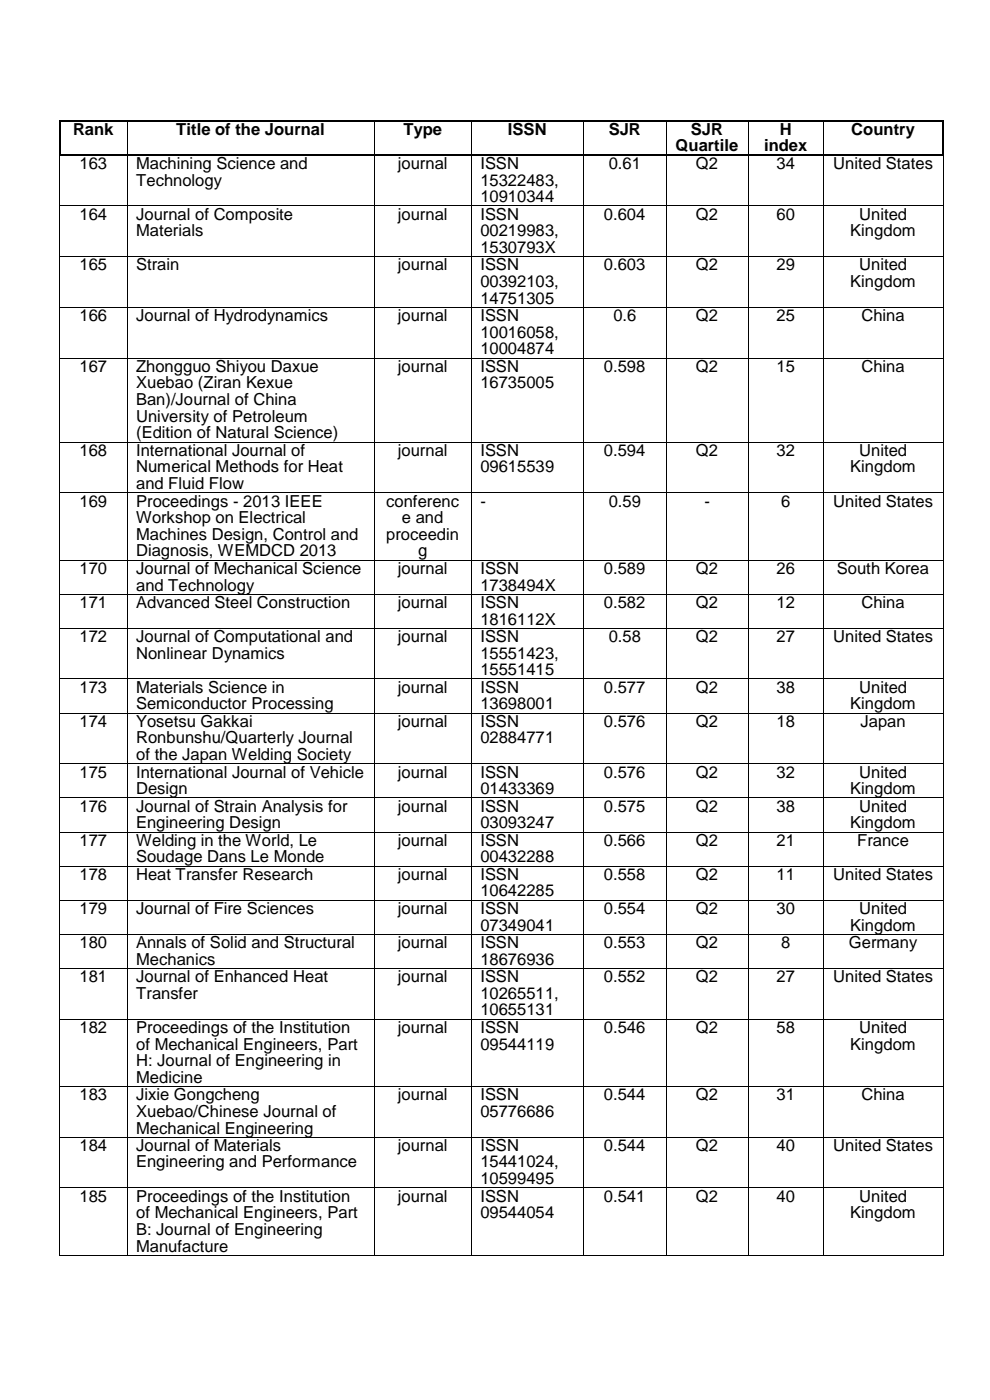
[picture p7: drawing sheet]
<svg xmlns="http://www.w3.org/2000/svg" width="210mm" height="297mm" viewBox="0 0 210 297" stroke-linecap="round" stroke-linejoin="round" font-family="sans-serif">
<defs><g id="words">
<g font-size="3.5">
<text x="15.5" y="28.6">Rank</text>
<text x="37.4" y="28.6">Title of the Journal</text>
<text x="85.6" y="28.6">Type</text>
<text x="107.8" y="28.6">ISSN</text>
<text x="129.1" y="28.6">SJR</text>
<text x="146.6" y="28.6">SJR</text>
<text x="165.4" y="28.6">H</text>
<text x="180.6" y="28.6">Country</text>
<text x="16.9" y="35.8">163</text>
<text x="28.9" y="35.8">Machining Science and</text>
<text x="84.4" y="35.8">journal</text>
<text x="101.9" y="35.8">ISSN</text>
<text x="129.1" y="35.8">0.61</text>
<text x="143.3" y="32.1">Quartile</text>
<text x="147.6" y="35.8">Q2</text>
<text x="162.1" y="32.1">index</text>
<text x="164.8" y="35.8">34</text>
<text x="176.8" y="35.8">United States</text>
<text x="28.9" y="39.4">Technology</text>
<text x="101.9" y="39.4">15322483,</text>
<text x="16.9" y="46.6">164</text>
<text x="28.9" y="46.6">Journal of Composite</text>
<text x="84.4" y="46.6">journal</text>
<text x="101.9" y="42.9">10910344</text>
<text x="101.9" y="46.6">ISSN</text>
<text x="128.1" y="46.6">0.604</text>
<text x="147.6" y="46.6">Q2</text>
<text x="164.8" y="46.6">60</text>
<text x="182.3" y="46.6">United</text>
<text x="28.9" y="50.1">Materials</text>
<text x="101.9" y="50.1">00219983,</text>
<text x="101.9" y="53.6">1530793X</text>
<text x="180.4" y="50.1">Kingdom</text>
<text x="16.9" y="57.4">165</text>
<text x="28.9" y="57.4">Strain</text>
<text x="84.4" y="57.4">journal</text>
<text x="101.9" y="57.4">ISSN</text>
<text x="128.1" y="57.4">0.603</text>
<text x="147.6" y="57.4">Q2</text>
<text x="164.8" y="57.4">29</text>
<text x="182.3" y="57.4">United</text>
<text x="101.9" y="60.9">00392103,</text>
<text x="101.9" y="64.4">14751305</text>
<text x="180.4" y="60.9">Kingdom</text>
<text x="16.9" y="68.1">166</text>
<text x="28.9" y="68.1">Journal of Hydrodynamics</text>
<text x="84.4" y="68.1">journal</text>
<text x="101.9" y="68.1">ISSN</text>
<text x="101.9" y="71.6">10016058,</text>
<text x="130.1" y="68.1">0.6</text>
<text x="147.6" y="68.1">Q2</text>
<text x="164.8" y="68.1">25</text>
<text x="182.7" y="68.1">China</text>
<text x="101.9" y="75.1">10004874</text>
<text x="16.9" y="78.9">167</text>
<text x="28.9" y="78.9">Zhongguo Shiyou Daxue</text>
<text x="28.9" y="82.4">Xuebao (Ziran Kexue</text>
<text x="84.4" y="78.9">journal</text>
<text x="101.9" y="78.9">ISSN</text>
<text x="101.9" y="82.4">16735005</text>
<text x="128.1" y="78.9">0.598</text>
<text x="147.6" y="78.9">Q2</text>
<text x="164.8" y="78.9">15</text>
<text x="182.7" y="78.9">China</text>
<text x="28.9" y="85.9">Ban)/Journal of China</text>
<text x="28.9" y="89.5">University of Petroleum</text>
<text x="28.9" y="93">(Edition of Natural Science)</text>
<text x="16.9" y="96.7">168</text>
<text x="28.9" y="96.7">International Journal of</text>
<text x="28.9" y="100.2">Numerical Methods for Heat</text>
<text x="84.4" y="96.7">journal</text>
<text x="101.9" y="96.7">ISSN</text>
<text x="101.9" y="100.2">09615539</text>
<text x="128.1" y="96.7">0.594</text>
<text x="147.6" y="96.7">Q2</text>
<text x="164.8" y="96.7">32</text>
<text x="180.4" y="100.2">Kingdom</text>
<text x="182.3" y="96.7">United</text>
<text x="16.9" y="107.5">169</text>
<text x="28.9" y="103.7">and Fluid Flow</text>
<text x="28.9" y="107.5">Proceedings - 2013 IEEE</text>
<text x="81.9" y="107.5">conferenc</text>
<text x="101.9" y="107.5">-</text>
<text x="129.1" y="107.5">0.59</text>
<text x="149.4" y="107.5">-</text>
<text x="165.7" y="107.5">6</text>
<text x="176.8" y="107.5">United States</text>
<text x="28.9" y="111">Workshop on Electrical</text>
<text x="85.3" y="111">e and</text>
<text x="28.9" y="114.5">Machines Design, Control and</text>
<text x="28.9" y="118">Diagnosis, WEMDCD 2013</text>
<text x="81.9" y="114.5">proceedin</text>
<text x="88.7" y="118">g</text>
<text x="16.9" y="121.7">170</text>
<text x="28.9" y="121.7">Journal of Mechanical Science</text>
<text x="28.9" y="125.3">and Technology</text>
<text x="84.4" y="121.7">journal</text>
<text x="101.9" y="121.7">ISSN</text>
<text x="101.9" y="125.3">1738494X</text>
<text x="128.1" y="121.7">0.589</text>
<text x="147.6" y="121.7">Q2</text>
<text x="164.8" y="121.7">26</text>
<text x="177.5" y="121.7">South Korea</text>
<text x="16.9" y="129">171</text>
<text x="28.9" y="129">Advanced Steel Construction</text>
<text x="84.4" y="129">journal</text>
<text x="101.9" y="129">ISSN</text>
<text x="128.1" y="129">0.582</text>
<text x="147.6" y="129">Q2</text>
<text x="164.8" y="129">12</text>
<text x="182.7" y="129">China</text>
<text x="16.9" y="136.2">172</text>
<text x="28.9" y="136.2">Journal of Computational and</text>
<text x="84.4" y="136.2">journal</text>
<text x="101.9" y="132.5">1816112X</text>
<text x="101.9" y="136.2">ISSN</text>
<text x="129.1" y="136.2">0.58</text>
<text x="147.6" y="136.2">Q2</text>
<text x="164.8" y="136.2">27</text>
<text x="176.8" y="136.2">United States</text>
<text x="28.9" y="139.7">Nonlinear Dynamics</text>
<text x="101.9" y="139.7">15551423,</text>
<text x="101.9" y="143.3">15551415</text>
<text x="16.9" y="147">173</text>
<text x="28.9" y="147">Materials Science in</text>
<text x="84.4" y="147">journal</text>
<text x="101.9" y="147">ISSN</text>
<text x="128.1" y="147">0.577</text>
<text x="147.6" y="147">Q2</text>
<text x="164.8" y="147">38</text>
<text x="182.3" y="147">United</text>
<text x="16.9" y="154.2">174</text>
<text x="28.9" y="150.5">Semiconductor Processing</text>
<text x="28.9" y="154.2">Yosetsu Gakkai</text>
<text x="84.4" y="154.2">journal</text>
<text x="101.9" y="150.5">13698001</text>
<text x="101.9" y="154.2">ISSN</text>
<text x="128.1" y="154.2">0.576</text>
<text x="147.6" y="154.2">Q2</text>
<text x="164.8" y="154.2">18</text>
<text x="180.4" y="150.5">Kingdom</text>
<text x="182.5" y="154.2">Japan</text>
<text x="28.9" y="157.7">Ronbunshu/Quarterly Journal</text>
<text x="28.9" y="161.3">of the Japan Welding Society</text>
<text x="101.9" y="157.7">02884771</text>
<text x="16.9" y="165">175</text>
<text x="28.9" y="165">International Journal of Vehicle</text>
<text x="84.4" y="165">journal</text>
<text x="101.9" y="165">ISSN</text>
<text x="128.1" y="165">0.576</text>
<text x="147.6" y="165">Q2</text>
<text x="164.8" y="165">32</text>
<text x="182.3" y="165">United</text>
<text x="16.9" y="172.2">176</text>
<text x="28.9" y="168.5">Design</text>
<text x="28.9" y="172.2">Journal of Strain Analysis for</text>
<text x="84.4" y="172.2">journal</text>
<text x="101.9" y="168.5">01433369</text>
<text x="101.9" y="172.2">ISSN</text>
<text x="128.1" y="172.2">0.575</text>
<text x="147.6" y="172.2">Q2</text>
<text x="164.8" y="172.2">38</text>
<text x="180.4" y="168.5">Kingdom</text>
<text x="182.3" y="172.2">United</text>
<text x="16.9" y="179.4">177</text>
<text x="28.9" y="175.7">Engineering Design</text>
<text x="28.9" y="179.4">Welding in the World, Le</text>
<text x="84.4" y="179.4">journal</text>
<text x="101.9" y="175.7">03093247</text>
<text x="101.9" y="179.4">ISSN</text>
<text x="128.1" y="179.4">0.566</text>
<text x="147.6" y="179.4">Q2</text>
<text x="164.8" y="179.4">21</text>
<text x="180.4" y="175.7">Kingdom</text>
<text x="181.9" y="179.4">France</text>
<text x="28.9" y="182.9">Soudage Dans Le Monde</text>
<text x="101.9" y="182.9">00432288</text>
<text x="16.9" y="186.7">178</text>
<text x="28.9" y="186.7">Heat Transfer Research</text>
<text x="84.4" y="186.7">journal</text>
<text x="101.9" y="186.7">ISSN</text>
<text x="101.9" y="190.2">10642285</text>
<text x="128.1" y="186.7">0.558</text>
<text x="147.6" y="186.7">Q2</text>
<text x="164.8" y="186.7">11</text>
<text x="176.8" y="186.7">United States</text>
<text x="16.9" y="193.9">179</text>
<text x="28.9" y="193.9">Journal of Fire Sciences</text>
<text x="84.4" y="193.9">journal</text>
<text x="101.9" y="193.9">ISSN</text>
<text x="101.9" y="197.4">07349041</text>
<text x="128.1" y="193.9">0.554</text>
<text x="147.6" y="193.9">Q2</text>
<text x="164.8" y="193.9">30</text>
<text x="180.4" y="197.4">Kingdom</text>
<text x="182.3" y="193.9">United</text>
<text x="16.9" y="201.1">180</text>
<text x="28.9" y="201.1">Annals of Solid and Structural</text>
<text x="84.4" y="201.1">journal</text>
<text x="101.9" y="201.1">ISSN</text>
<text x="128.1" y="201.1">0.553</text>
<text x="147.6" y="201.1">Q2</text>
<text x="165.7" y="201.1">8</text>
<text x="180.1" y="201.1">Germany</text>
<text x="16.9" y="208.4">181</text>
<text x="28.9" y="204.7">Mechanics</text>
<text x="28.9" y="208.4">Journal of Enhanced Heat</text>
<text x="84.4" y="208.4">journal</text>
<text x="101.9" y="204.7">18676936</text>
<text x="101.9" y="208.4">ISSN</text>
<text x="128.1" y="208.4">0.552</text>
<text x="147.6" y="208.4">Q2</text>
<text x="164.8" y="208.4">27</text>
<text x="176.8" y="208.4">United States</text>
<text x="28.9" y="211.9">Transfer</text>
<text x="101.9" y="211.9">10265511,</text>
<text x="101.9" y="215.4">10655131</text>
<text x="16.9" y="219.1">182</text>
<text x="28.9" y="219.1">Proceedings of the Institution</text>
<text x="84.4" y="219.1">journal</text>
<text x="101.9" y="219.1">ISSN</text>
<text x="128.1" y="219.1">0.546</text>
<text x="147.6" y="219.1">Q2</text>
<text x="164.8" y="219.1">58</text>
<text x="182.3" y="219.1">United</text>
<text x="28.9" y="222.7">of Mechanical Engineers, Part</text>
<text x="28.9" y="226.2">H: Journal of Engineering in</text>
<text x="101.9" y="222.7">09544119</text>
<text x="180.4" y="222.7">Kingdom</text>
<text x="16.9" y="233.4">183</text>
<text x="28.9" y="229.7">Medicine</text>
<text x="28.9" y="233.4">Jixie Gongcheng</text>
<text x="84.4" y="233.4">journal</text>
<text x="101.9" y="233.4">ISSN</text>
<text x="128.1" y="233.4">0.544</text>
<text x="147.6" y="233.4">Q2</text>
<text x="164.8" y="233.4">31</text>
<text x="182.7" y="233.4">China</text>
<text x="28.9" y="236.9">Xuebao/Chinese Journal of</text>
<text x="101.9" y="236.9">05776686</text>
<text x="16.9" y="244.2">184</text>
<text x="28.9" y="240.5">Mechanical Engineering</text>
<text x="28.9" y="244.2">Journal of Materials</text>
<text x="84.4" y="244.2">journal</text>
<text x="101.9" y="244.2">ISSN</text>
<text x="128.1" y="244.2">0.544</text>
<text x="147.6" y="244.2">Q2</text>
<text x="164.8" y="244.2">40</text>
<text x="176.8" y="244.2">United States</text>
<text x="28.9" y="247.7">Engineering and Performance</text>
<text x="101.9" y="247.7">15441024,</text>
<text x="101.9" y="251.2">10599495</text>
<text x="16.9" y="254.9">185</text>
<text x="28.9" y="254.9">Proceedings of the Institution</text>
<text x="84.4" y="254.9">journal</text>
<text x="101.9" y="254.9">ISSN</text>
<text x="128.1" y="254.9">0.541</text>
<text x="147.6" y="254.9">Q2</text>
<text x="164.8" y="254.9">40</text>
<text x="182.3" y="254.9">United</text>
<text x="28.9" y="258.5">of Mechanical Engineers, Part</text>
<text x="28.9" y="262">B: Journal of Engineering</text>
<text x="101.9" y="258.5">09544054</text>
<text x="180.4" y="258.5">Kingdom</text>
<text x="28.9" y="265.5">Manufacture</text>
</g>
</g></defs>
<g fill="#000">
<path d="M12.5 25.4h.4v.3h-.4z" fill-rule="evenodd"/>
<path d="M12.5 25.4h.4v.3h-.4z" fill-rule="evenodd"/>
<path d="M12.5 32.8h.4v.4h-.4z" fill-rule="evenodd"/>
<path d="M12.5 32.8h.4v.4h-.4z" fill-rule="evenodd"/>
<path d="M12.9 32.8h.3v.4h-.3z" fill-rule="evenodd"/>
<path d="M26.9 25.4h.4v.3h-.4z" fill-rule="evenodd"/>
<path d="M26.9 32.8h.4v.4h-.4z" fill-rule="evenodd"/>
<path d="M79.3 25.4h.3v.3h-.3z" fill-rule="evenodd"/>
<path d="M79.3 32.8h.3v.4h-.3z" fill-rule="evenodd"/>
<path d="M100 25.4h.3v.3h-.3z" fill-rule="evenodd"/>
<path d="M100 32.8h.3v.4h-.3z" fill-rule="evenodd"/>
<path d="M123.8 25.4h.3v.3h-.3z" fill-rule="evenodd"/>
<path d="M123.8 32.8h.3v.4h-.3z" fill-rule="evenodd"/>
<path d="M141.2 25.4h.3v.3h-.3z" fill-rule="evenodd"/>
<path d="M141.2 32.8h.3v.4h-.3z" fill-rule="evenodd"/>
<path d="M158.7 25.4h.3v.3h-.3z" fill-rule="evenodd"/>
<path d="M158.7 32.8h.3v.4h-.3z" fill-rule="evenodd"/>
<path d="M174.6 25.4h.3v.3h-.3z" fill-rule="evenodd"/>
<path d="M174.6 32.8h.3v.4h-.3z" fill-rule="evenodd"/>
<path d="M199.9 25.4h.3v.3h-.3z" fill-rule="evenodd"/>
<path d="M199.9 25.4h.3v.3h-.3z" fill-rule="evenodd"/>
<path d="M199.9 32.8h.3v.4h-.3z" fill-rule="evenodd"/>
<path d="M199.9 32.8h.3v.4h-.3z" fill-rule="evenodd"/>
<path d="M12.6 43.6h.2v.1h-.2z" fill-rule="evenodd"/>
<path d="M12.6 54.3h.2v.2h-.2z" fill-rule="evenodd"/>
<path d="M26.9 43.6h.2v.1h-.2z" fill-rule="evenodd"/>
<path d="M26.9 54.3h.2v.2h-.2z" fill-rule="evenodd"/>
<path d="M79.3 43.6h.2v.1h-.2z" fill-rule="evenodd"/>
<path d="M79.3 54.3h.2v.2h-.2z" fill-rule="evenodd"/>
<path d="M100 43.6h.1v.1h-.1z" fill-rule="evenodd"/>
<path d="M100 54.3h.1v.2h-.1z" fill-rule="evenodd"/>
<path d="M123.8 43.6h.1v.1h-.1z" fill-rule="evenodd"/>
<path d="M123.8 54.3h.1v.2h-.1z" fill-rule="evenodd"/>
<path d="M141.2 43.6h.2v.1h-.2z" fill-rule="evenodd"/>
<path d="M141.2 54.3h.2v.2h-.2z" fill-rule="evenodd"/>
<path d="M158.7 43.6h.2v.1h-.2z" fill-rule="evenodd"/>
<path d="M158.7 54.3h.2v.2h-.2z" fill-rule="evenodd"/>
<path d="M174.6 43.6h.1v.1h-.1z" fill-rule="evenodd"/>
<path d="M174.6 54.3h.1v.2h-.1z" fill-rule="evenodd"/>
<path d="M200 43.6h.1v.1h-.1z" fill-rule="evenodd"/>
<path d="M200 54.3h.1v.2h-.1z" fill-rule="evenodd"/>
<path d="M12.6 65.1h.2v.2h-.2z" fill-rule="evenodd"/>
<path d="M12.6 75.9h.2v.1h-.2z" fill-rule="evenodd"/>
<path d="M26.9 65.1h.2v.2h-.2z" fill-rule="evenodd"/>
<path d="M26.9 75.9h.2v.1h-.2z" fill-rule="evenodd"/>
<path d="M79.3 65.1h.2v.2h-.2z" fill-rule="evenodd"/>
<path d="M79.3 75.9h.2v.1h-.2z" fill-rule="evenodd"/>
<path d="M100 65.1h.1v.2h-.1z" fill-rule="evenodd"/>
<path d="M100 75.9h.1v.1h-.1z" fill-rule="evenodd"/>
<path d="M123.8 65.1h.1v.2h-.1z" fill-rule="evenodd"/>
<path d="M123.8 75.9h.1v.1h-.1z" fill-rule="evenodd"/>
<path d="M141.2 65.1h.2v.2h-.2z" fill-rule="evenodd"/>
<path d="M141.2 75.9h.2v.1h-.2z" fill-rule="evenodd"/>
<path d="M158.7 65.1h.2v.2h-.2z" fill-rule="evenodd"/>
<path d="M158.7 75.9h.2v.1h-.2z" fill-rule="evenodd"/>
<path d="M174.6 65.1h.1v.2h-.1z" fill-rule="evenodd"/>
<path d="M174.6 75.9h.1v.1h-.1z" fill-rule="evenodd"/>
<path d="M200 65.1h.1v.2h-.1z" fill-rule="evenodd"/>
<path d="M200 75.9h.1v.1h-.1z" fill-rule="evenodd"/>
<path d="M12.6 93.7h.2v.2h-.2z" fill-rule="evenodd"/>
<path d="M26.9 93.7h.2v.2h-.2z" fill-rule="evenodd"/>
<path d="M79.3 93.7h.2v.2h-.2z" fill-rule="evenodd"/>
<path d="M100 93.7h.1v.2h-.1z" fill-rule="evenodd"/>
<path d="M123.8 93.7h.1v.2h-.1z" fill-rule="evenodd"/>
<path d="M141.2 93.7h.2v.2h-.2z" fill-rule="evenodd"/>
<path d="M158.7 93.7h.2v.2h-.2z" fill-rule="evenodd"/>
<path d="M174.6 93.7h.1v.2h-.1z" fill-rule="evenodd"/>
<path d="M200 93.7h.1v.2h-.1z" fill-rule="evenodd"/>
<path d="M12.6 104.5h.2v.1h-.2z" fill-rule="evenodd"/>
<path d="M12.6 118.7h.2v.2h-.2z" fill-rule="evenodd"/>
<path d="M26.9 104.5h.2v.1h-.2z" fill-rule="evenodd"/>
<path d="M26.9 118.7h.2v.2h-.2z" fill-rule="evenodd"/>
<path d="M79.3 104.5h.2v.1h-.2z" fill-rule="evenodd"/>
<path d="M79.3 118.7h.2v.2h-.2z" fill-rule="evenodd"/>
<path d="M100 104.5h.1v.1h-.1z" fill-rule="evenodd"/>
<path d="M100 118.7h.1v.2h-.1z" fill-rule="evenodd"/>
<path d="M123.8 104.5h.1v.1h-.1z" fill-rule="evenodd"/>
<path d="M123.8 118.7h.1v.2h-.1z" fill-rule="evenodd"/>
<path d="M141.2 104.5h.2v.1h-.2z" fill-rule="evenodd"/>
<path d="M141.2 118.7h.2v.2h-.2z" fill-rule="evenodd"/>
<path d="M158.7 104.5h.2v.1h-.2z" fill-rule="evenodd"/>
<path d="M158.7 118.7h.2v.2h-.2z" fill-rule="evenodd"/>
<path d="M174.6 104.5h.1v.1h-.1z" fill-rule="evenodd"/>
<path d="M174.6 118.7h.1v.2h-.1z" fill-rule="evenodd"/>
<path d="M200 104.5h.1v.1h-.1z" fill-rule="evenodd"/>
<path d="M200 118.7h.1v.2h-.1z" fill-rule="evenodd"/>
<path d="M12.6 126h.2v.1h-.2z" fill-rule="evenodd"/>
<path d="M12.6 133.2h.2v.2h-.2z" fill-rule="evenodd"/>
<path d="M26.9 126h.2v.1h-.2z" fill-rule="evenodd"/>
<path d="M26.9 133.2h.2v.2h-.2z" fill-rule="evenodd"/>
<path d="M79.3 126h.2v.1h-.2z" fill-rule="evenodd"/>
<path d="M79.3 133.2h.2v.2h-.2z" fill-rule="evenodd"/>
<path d="M100 126h.1v.1h-.1z" fill-rule="evenodd"/>
<path d="M100 133.2h.1v.2h-.1z" fill-rule="evenodd"/>
<path d="M123.8 126h.1v.1h-.1z" fill-rule="evenodd"/>
<path d="M123.8 133.2h.1v.2h-.1z" fill-rule="evenodd"/>
<path d="M141.2 126h.2v.1h-.2z" fill-rule="evenodd"/>
<path d="M141.2 133.2h.2v.2h-.2z" fill-rule="evenodd"/>
<path d="M158.7 126h.2v.1h-.2z" fill-rule="evenodd"/>
<path d="M158.7 133.2h.2v.2h-.2z" fill-rule="evenodd"/>
<path d="M174.6 126h.1v.1h-.1z" fill-rule="evenodd"/>
<path d="M174.6 133.2h.1v.2h-.1z" fill-rule="evenodd"/>
<path d="M200 126h.1v.1h-.1z" fill-rule="evenodd"/>
<path d="M200 133.2h.1v.2h-.1z" fill-rule="evenodd"/>
<path d="M12.6 143.9h.2v.2h-.2z" fill-rule="evenodd"/>
<path d="M12.6 151.2h.2v.2h-.2z" fill-rule="evenodd"/>
<path d="M26.9 143.9h.2v.2h-.2z" fill-rule="evenodd"/>
<path d="M26.9 151.2h.2v.2h-.2z" fill-rule="evenodd"/>
<path d="M79.3 143.9h.2v.2h-.2z" fill-rule="evenodd"/>
<path d="M79.3 151.2h.2v.2h-.2z" fill-rule="evenodd"/>
<path d="M100 143.9h.1v.2h-.1z" fill-rule="evenodd"/>
<path d="M100 151.2h.1v.2h-.1z" fill-rule="evenodd"/>
<path d="M123.8 143.9h.1v.2h-.1z" fill-rule="evenodd"/>
<path d="M123.8 151.2h.1v.2h-.1z" fill-rule="evenodd"/>
<path d="M141.2 143.9h.2v.2h-.2z" fill-rule="evenodd"/>
<path d="M141.2 151.2h.2v.2h-.2z" fill-rule="evenodd"/>
<path d="M158.7 143.9h.2v.2h-.2z" fill-rule="evenodd"/>
<path d="M158.7 151.2h.2v.2h-.2z" fill-rule="evenodd"/>
<path d="M174.6 143.9h.1v.2h-.1z" fill-rule="evenodd"/>
<path d="M174.6 151.2h.1v.2h-.1z" fill-rule="evenodd"/>
<path d="M200 143.9h.1v.2h-.1z" fill-rule="evenodd"/>
<path d="M200 151.2h.1v.2h-.1z" fill-rule="evenodd"/>
<path d="M12.6 161.9h.2v.2h-.2z" fill-rule="evenodd"/>
<path d="M12.6 169.2h.2v.2h-.2z" fill-rule="evenodd"/>
<path d="M12.6 176.4h.2v.2h-.2z" fill-rule="evenodd"/>
<path d="M26.9 161.9h.2v.2h-.2z" fill-rule="evenodd"/>
<path d="M26.9 169.2h.2v.2h-.2z" fill-rule="evenodd"/>
<path d="M26.9 176.4h.2v.2h-.2z" fill-rule="evenodd"/>
<path d="M79.3 161.9h.2v.2h-.2z" fill-rule="evenodd"/>
<path d="M79.3 169.2h.2v.2h-.2z" fill-rule="evenodd"/>
<path d="M79.3 176.4h.2v.2h-.2z" fill-rule="evenodd"/>
<path d="M100 161.9h.1v.2h-.1z" fill-rule="evenodd"/>
<path d="M100 169.2h.1v.2h-.1z" fill-rule="evenodd"/>
<path d="M100 176.4h.1v.2h-.1z" fill-rule="evenodd"/>
<path d="M123.8 161.9h.1v.2h-.1z" fill-rule="evenodd"/>
<path d="M123.8 169.2h.1v.2h-.1z" fill-rule="evenodd"/>
<path d="M123.8 176.4h.1v.2h-.1z" fill-rule="evenodd"/>
<path d="M141.2 161.9h.2v.2h-.2z" fill-rule="evenodd"/>
<path d="M141.2 169.2h.2v.2h-.2z" fill-rule="evenodd"/>
<path d="M141.2 176.4h.2v.2h-.2z" fill-rule="evenodd"/>
<path d="M158.7 161.9h.2v.2h-.2z" fill-rule="evenodd"/>
<path d="M158.7 169.2h.2v.2h-.2z" fill-rule="evenodd"/>
<path d="M158.7 176.4h.2v.2h-.2z" fill-rule="evenodd"/>
<path d="M174.6 161.9h.1v.2h-.1z" fill-rule="evenodd"/>
<path d="M174.6 169.2h.1v.2h-.1z" fill-rule="evenodd"/>
<path d="M174.6 176.4h.1v.2h-.1z" fill-rule="evenodd"/>
<path d="M200 161.9h.1v.2h-.1z" fill-rule="evenodd"/>
<path d="M200 169.2h.1v.2h-.1z" fill-rule="evenodd"/>
<path d="M200 176.4h.1v.2h-.1z" fill-rule="evenodd"/>
<path d="M12.6 183.7h.2v.1h-.2z" fill-rule="evenodd"/>
<path d="M12.6 190.9h.2v.1h-.2z" fill-rule="evenodd"/>
<path d="M12.6 198.1h.2v.2h-.2z" fill-rule="evenodd"/>
<path d="M26.9 183.7h.2v.1h-.2z" fill-rule="evenodd"/>
<path d="M26.9 190.9h.2v.1h-.2z" fill-rule="evenodd"/>
<path d="M26.9 198.1h.2v.2h-.2z" fill-rule="evenodd"/>
<path d="M79.3 183.7h.2v.1h-.2z" fill-rule="evenodd"/>
<path d="M79.3 190.9h.2v.1h-.2z" fill-rule="evenodd"/>
<path d="M79.3 198.1h.2v.2h-.2z" fill-rule="evenodd"/>
<path d="M100 183.7h.1v.1h-.1z" fill-rule="evenodd"/>
<path d="M100 190.9h.1v.1h-.1z" fill-rule="evenodd"/>
<path d="M100 198.1h.1v.2h-.1z" fill-rule="evenodd"/>
<path d="M123.8 183.7h.1v.1h-.1z" fill-rule="evenodd"/>
<path d="M123.8 190.9h.1v.1h-.1z" fill-rule="evenodd"/>
<path d="M123.8 198.1h.1v.2h-.1z" fill-rule="evenodd"/>
<path d="M141.2 183.7h.2v.1h-.2z" fill-rule="evenodd"/>
<path d="M141.2 190.9h.2v.1h-.2z" fill-rule="evenodd"/>
<path d="M141.2 198.1h.2v.2h-.2z" fill-rule="evenodd"/>
<path d="M158.7 183.7h.2v.1h-.2z" fill-rule="evenodd"/>
<path d="M158.7 190.9h.2v.1h-.2z" fill-rule="evenodd"/>
<path d="M158.7 198.1h.2v.2h-.2z" fill-rule="evenodd"/>
<path d="M174.6 183.7h.1v.1h-.1z" fill-rule="evenodd"/>
<path d="M174.6 190.9h.1v.1h-.1z" fill-rule="evenodd"/>
<path d="M174.6 198.1h.1v.2h-.1z" fill-rule="evenodd"/>
<path d="M200 183.7h.1v.1h-.1z" fill-rule="evenodd"/>
<path d="M200 190.9h.1v.1h-.1z" fill-rule="evenodd"/>
<path d="M200 198.1h.1v.2h-.1z" fill-rule="evenodd"/>
<path d="M12.6 205.4h.2v.1h-.2z" fill-rule="evenodd"/>
<path d="M12.6 216.1h.2v.2h-.2z" fill-rule="evenodd"/>
<path d="M26.9 205.4h.2v.1h-.2z" fill-rule="evenodd"/>
<path d="M26.9 216.1h.2v.2h-.2z" fill-rule="evenodd"/>
<path d="M79.3 205.4h.2v.1h-.2z" fill-rule="evenodd"/>
<path d="M79.3 216.1h.2v.2h-.2z" fill-rule="evenodd"/>
<path d="M100 205.4h.1v.1h-.1z" fill-rule="evenodd"/>
<path d="M100 216.1h.1v.2h-.1z" fill-rule="evenodd"/>
<path d="M123.8 205.4h.1v.1h-.1z" fill-rule="evenodd"/>
<path d="M123.8 216.1h.1v.2h-.1z" fill-rule="evenodd"/>
<path d="M141.2 205.4h.2v.1h-.2z" fill-rule="evenodd"/>
<path d="M141.2 216.1h.2v.2h-.2z" fill-rule="evenodd"/>
<path d="M158.7 205.4h.2v.1h-.2z" fill-rule="evenodd"/>
<path d="M158.7 216.1h.2v.2h-.2z" fill-rule="evenodd"/>
<path d="M174.6 205.4h.1v.1h-.1z" fill-rule="evenodd"/>
<path d="M174.6 216.1h.1v.2h-.1z" fill-rule="evenodd"/>
<path d="M200 205.4h.1v.1h-.1z" fill-rule="evenodd"/>
<path d="M200 216.1h.1v.2h-.1z" fill-rule="evenodd"/>
<path d="M12.6 230.4h.2v.2h-.2z" fill-rule="evenodd"/>
<path d="M26.9 230.4h.2v.2h-.2z" fill-rule="evenodd"/>
<path d="M79.3 230.4h.2v.2h-.2z" fill-rule="evenodd"/>
<path d="M100 230.4h.1v.2h-.1z" fill-rule="evenodd"/>
<path d="M123.8 230.4h.1v.2h-.1z" fill-rule="evenodd"/>
<path d="M141.2 230.4h.2v.2h-.2z" fill-rule="evenodd"/>
<path d="M158.7 230.4h.2v.2h-.2z" fill-rule="evenodd"/>
<path d="M174.6 230.4h.1v.2h-.1z" fill-rule="evenodd"/>
<path d="M200 230.4h.1v.2h-.1z" fill-rule="evenodd"/>
<path d="M12.6 241.2h.2v.1h-.2z" fill-rule="evenodd"/>
<path d="M12.6 251.9h.2v.2h-.2z" fill-rule="evenodd"/>
<path d="M26.9 241.2h.2v.1h-.2z" fill-rule="evenodd"/>
<path d="M26.9 251.9h.2v.2h-.2z" fill-rule="evenodd"/>
<path d="M79.3 241.2h.2v.1h-.2z" fill-rule="evenodd"/>
<path d="M79.3 251.9h.2v.2h-.2z" fill-rule="evenodd"/>
<path d="M100 241.2h.1v.1h-.1z" fill-rule="evenodd"/>
<path d="M100 251.9h.1v.2h-.1z" fill-rule="evenodd"/>
<path d="M123.8 241.2h.1v.1h-.1z" fill-rule="evenodd"/>
<path d="M123.8 251.9h.1v.2h-.1z" fill-rule="evenodd"/>
<path d="M141.2 241.2h.2v.1h-.2z" fill-rule="evenodd"/>
<path d="M141.2 251.9h.2v.2h-.2z" fill-rule="evenodd"/>
<path d="M158.7 241.2h.2v.1h-.2z" fill-rule="evenodd"/>
<path d="M158.7 251.9h.2v.2h-.2z" fill-rule="evenodd"/>
<path d="M174.6 241.2h.1v.1h-.1z" fill-rule="evenodd"/>
<path d="M174.6 251.9h.1v.2h-.1z" fill-rule="evenodd"/>
<path d="M200 241.2h.1v.1h-.1z" fill-rule="evenodd"/>
<path d="M200 251.9h.1v.2h-.1z" fill-rule="evenodd"/>
<path d="M12.6 266.2h.2v.2h-.2z" fill-rule="evenodd"/>
<path d="M12.6 266.2h.2v.2h-.2z" fill-rule="evenodd"/>
<path d="M26.9 266.2h.2v.2h-.2z" fill-rule="evenodd"/>
<path d="M79.3 266.2h.2v.2h-.2z" fill-rule="evenodd"/>
<path d="M100 266.2h.1v.2h-.1z" fill-rule="evenodd"/>
<path d="M123.8 266.2h.1v.2h-.1z" fill-rule="evenodd"/>
<path d="M141.2 266.2h.2v.2h-.2z" fill-rule="evenodd"/>
<path d="M158.7 266.2h.2v.2h-.2z" fill-rule="evenodd"/>
<path d="M174.6 266.2h.1v.2h-.1z" fill-rule="evenodd"/>
<path d="M200 266.2h.1v.2h-.1z" fill-rule="evenodd"/>
<path d="M200 266.2h.1v.2h-.1z" fill-rule="evenodd"/>
</g>
<g fill="none" stroke="#000" stroke-width=".34">
<path d="M12.7 25.7v7.1M12.9 25.6h14M13.2 33h13.7M27.3 25.6h52M27.3 33h52M79.6 25.6h20.4M79.6 33h20.4M100.3 25.6h23.5M100.3 33h23.5M124.1 25.6h17.1M124.1 33h17.1M141.5 25.6h17.2"/>
<path d="M141.5 33h17.2M159 25.6h15.6M159 33h15.6M174.9 25.6h25M174.9 33h25M200.1 25.7v7.1"/>
</g>
<g fill="none" stroke="#000" stroke-width=".21">
<path d="M12.7 33.2v10.4M27 25.7v7.1M27 33.2v10.4M79.4 25.7v7.1M79.4 33.2v10.4M100.1 25.7v7.1M100.1 33.2v10.4M123.8 25.7v7.1M123.8 33.2v10.4M141.3 25.7v7.1M141.3 33.2v10.4M158.8 25.7v7.1"/>
<path d="M158.8 33.2v10.4M174.7 25.7v7.1M174.7 33.2v10.4M200.1 33.2v10.4M12.7 43.7v10.6M12.7 54.5v10.6M12.8 43.7h14.1M12.8 54.4h14.1M27 43.7v10.6M27 54.5v10.6M27.1 43.7h52.2M27.1 54.4h52.2"/>
<path d="M79.4 43.7v10.6M79.4 54.5v10.6M79.5 43.7h20.5M79.5 54.4h20.5M100.1 43.7v10.6M100.1 54.5v10.6M100.1 43.7h23.7M100.1 54.4h23.7M123.8 43.7v10.6M123.8 54.5v10.6M123.9 43.7h17.3M123.9 54.4h17.3"/>
<path d="M141.3 43.7v10.6M141.3 54.5v10.6M141.4 43.7h17.3M141.4 54.4h17.3M158.8 43.7v10.6M158.8 54.5v10.6M158.9 43.7h15.7M158.9 54.4h15.7M174.7 43.7v10.6M174.7 54.5v10.6M174.7 43.7h25.3M174.7 54.4h25.3"/>
<path d="M200.1 43.7v10.6M200.1 54.5v10.6M12.7 65.3v10.6M12.7 76v17.7M12.8 65.2h14.1M12.8 76h14.1M27 65.3v10.6M27 76v17.7M27.1 65.2h52.2M27.1 76h52.2M79.4 65.3v10.6M79.4 76v17.7"/>
<path d="M79.5 65.2h20.5M79.5 76h20.5M100.1 65.3v10.6M100.1 76v17.7M100.1 65.2h23.7M100.1 76h23.7M123.8 65.3v10.6M123.8 76v17.7M123.9 65.2h17.3M123.9 76h17.3M141.3 65.3v10.6M141.3 76v17.7"/>
<path d="M141.4 65.2h17.3M141.4 76h17.3M158.8 65.3v10.6M158.8 76v17.7M158.9 65.2h15.7M158.9 76h15.7M174.7 65.3v10.6M174.7 76v17.7M174.7 65.2h25.3M174.7 76h25.3M200.1 65.3v10.6M200.1 76v17.7"/>
<path d="M12.7 93.9v10.6M12.8 93.8h14.1M27 93.9v10.6M27.1 93.8h52.2M79.4 93.9v10.6M79.5 93.8h20.5M100.1 93.9v10.6M100.1 93.8h23.7M123.8 93.9v10.6M123.9 93.8h17.3M141.3 93.9v10.6M141.4 93.8h17.3"/>
<path d="M158.8 93.9v10.6M158.9 93.8h15.7M174.7 93.9v10.6M174.7 93.8h25.3M200.1 93.9v10.6M12.7 104.6v14.1M12.7 118.9v7.1M12.8 104.5h14.1M12.8 118.8h14.1M27 104.6v14.1M27 118.9v7.1M27.1 104.5h52.2"/>
<path d="M27.1 118.8h52.2M79.4 104.6v14.1M79.4 118.9v7.1M79.5 104.5h20.5M79.5 118.8h20.5M100.1 104.6v14.1M100.1 118.9v7.1M100.1 104.5h23.7M100.1 118.8h23.7M123.8 104.6v14.1M123.8 118.9v7.1M123.9 104.5h17.3"/>
<path d="M123.9 118.8h17.3M141.3 104.6v14.1M141.3 118.9v7.1M141.4 104.5h17.3M141.4 118.8h17.3M158.8 104.6v14.1M158.8 118.9v7.1M158.9 104.5h15.7M158.9 118.8h15.7M174.7 104.6v14.1M174.7 118.9v7.1M174.7 104.5h25.3"/>
<path d="M174.7 118.8h25.3M200.1 104.6v14.1M200.1 118.9v7.1M12.7 126.1v7.1M12.7 133.4v10.6M12.8 126h14.1M12.8 133.3h14.1M27 126.1v7.1M27 133.4v10.6M27.1 126h52.2M27.1 133.3h52.2M79.4 126.1v7.1"/>
<path d="M79.4 133.4v10.6M79.5 126h20.5M79.5 133.3h20.5M100.1 126.1v7.1M100.1 133.4v10.6M100.1 126h23.7M100.1 133.3h23.7M123.8 126.1v7.1M123.8 133.4v10.6M123.9 126h17.3M123.9 133.3h17.3M141.3 126.1v7.1"/>
<path d="M141.3 133.4v10.6M141.4 126h17.3M141.4 133.3h17.3M158.8 126.1v7.1M158.8 133.4v10.6M158.9 126h15.7M158.9 133.3h15.7M174.7 126.1v7.1M174.7 133.4v10.6M174.7 126h25.3M174.7 133.3h25.3M200.1 126.1v7.1"/>
<path d="M200.1 133.4v10.6M12.7 144.1v7.1M12.7 151.4v10.5M12.8 144h14.1M12.8 151.3h14.1M27 144.1v7.1M27 151.4v10.5M27.1 144h52.2M27.1 151.3h52.2M79.4 144.1v7.1M79.4 151.4v10.5M79.5 144h20.5"/>
<path d="M79.5 151.3h20.5M100.1 144.1v7.1M100.1 151.4v10.5M100.1 144h23.7M100.1 151.3h23.7M123.8 144.1v7.1M123.8 151.4v10.5M123.9 144h17.3M123.9 151.3h17.3M141.3 144.1v7.1M141.3 151.4v10.5M141.4 144h17.3"/>
<path d="M141.4 151.3h17.3M158.8 144.1v7.1M158.8 151.4v10.5M158.9 144h15.7M158.9 151.3h15.7M174.7 144.1v7.1M174.7 151.4v10.5M174.7 144h25.3M174.7 151.3h25.3M200.1 144.1v7.1M200.1 151.4v10.5M12.7 162.1v7.1"/>
<path d="M12.7 169.4v7M12.7 176.6v7.1M12.8 162h14.1M12.8 169.3h14.1M12.8 176.5h14.1M27 162.1v7.1M27 169.4v7M27 176.6v7.1M27.1 162h52.2M27.1 169.3h52.2M27.1 176.5h52.2M79.4 162.1v7.1"/>
<path d="M79.4 169.4v7M79.4 176.6v7.1M79.5 162h20.5M79.5 169.3h20.5M79.5 176.5h20.5M100.1 162.1v7.1M100.1 169.4v7M100.1 176.6v7.1M100.1 162h23.7M100.1 169.3h23.7M100.1 176.5h23.7M123.8 162.1v7.1"/>
<path d="M123.8 169.4v7M123.8 176.6v7.1M123.9 162h17.3M123.9 169.3h17.3M123.9 176.5h17.3M141.3 162.1v7.1M141.3 169.4v7M141.3 176.6v7.1M141.4 162h17.3M141.4 169.3h17.3M141.4 176.5h17.3M158.8 162.1v7.1"/>
<path d="M158.8 169.4v7M158.8 176.6v7.1M158.9 162h15.7M158.9 169.3h15.7M158.9 176.5h15.7M174.7 162.1v7.1M174.7 169.4v7M174.7 176.6v7.1M174.7 162h25.3M174.7 169.3h25.3M174.7 176.5h25.3M200.1 162.1v7.1"/>
<path d="M200.1 169.4v7M200.1 176.6v7.1M12.7 183.8v7.1M12.7 191v7.1M12.7 198.3v7.1M12.8 183.8h14.1M12.8 190.9h14.1M12.8 198.2h14.1M27 183.8v7.1M27 191v7.1M27 198.3v7.1M27.1 183.8h52.2"/>
<path d="M27.1 190.9h52.2M27.1 198.2h52.2M79.4 183.8v7.1M79.4 191v7.1M79.4 198.3v7.1M79.5 183.8h20.5M79.5 190.9h20.5M79.5 198.2h20.5M100.1 183.8v7.1M100.1 191v7.1M100.1 198.3v7.1M100.1 183.8h23.7"/>
<path d="M100.1 190.9h23.7M100.1 198.2h23.7M123.8 183.8v7.1M123.8 191v7.1M123.8 198.3v7.1M123.9 183.8h17.3M123.9 190.9h17.3M123.9 198.2h17.3M141.3 183.8v7.1M141.3 191v7.1M141.3 198.3v7.1M141.4 183.8h17.3"/>
<path d="M141.4 190.9h17.3M141.4 198.2h17.3M158.8 183.8v7.1M158.8 191v7.1M158.8 198.3v7.1M158.9 183.8h15.7M158.9 190.9h15.7M158.9 198.2h15.7M174.7 183.8v7.1M174.7 191v7.1M174.7 198.3v7.1M174.7 183.8h25.3"/>
<path d="M174.7 190.9h25.3M174.7 198.2h25.3M200.1 183.8v7.1M200.1 191v7.1M200.1 198.3v7.1M12.7 205.5v10.6M12.7 216.3v14.1M12.8 205.4h14.1M12.8 216.2h14.1M27 205.5v10.6M27 216.3v14.1M27.1 205.4h52.2"/>
<path d="M27.1 216.2h52.2M79.4 205.5v10.6M79.4 216.3v14.1M79.5 205.4h20.5M79.5 216.2h20.5M100.1 205.5v10.6M100.1 216.3v14.1M100.1 205.4h23.7M100.1 216.2h23.7M123.8 205.5v10.6M123.8 216.3v14.1M123.9 205.4h17.3"/>
<path d="M123.9 216.2h17.3M141.3 205.5v10.6M141.3 216.3v14.1M141.4 205.4h17.3M141.4 216.2h17.3M158.8 205.5v10.6M158.8 216.3v14.1M158.9 205.4h15.7M158.9 216.2h15.7M174.7 205.5v10.6M174.7 216.3v14.1M174.7 205.4h25.3"/>
<path d="M174.7 216.2h25.3M200.1 205.5v10.6M200.1 216.3v14.1M12.7 230.6v10.6M12.8 230.5h14.1M27 230.6v10.6M27.1 230.5h52.2M79.4 230.6v10.6M79.5 230.5h20.5M100.1 230.6v10.6M100.1 230.5h23.7M123.8 230.6v10.6"/>
<path d="M123.9 230.5h17.3M141.3 230.6v10.6M141.4 230.5h17.3M158.8 230.6v10.6M158.9 230.5h15.7M174.7 230.6v10.6M174.7 230.5h25.3M200.1 230.6v10.6M12.7 241.3v10.6M12.7 252.1v14.1M12.8 241.3h14.1M12.8 252h14.1"/>
<path d="M27 241.3v10.6M27 252.1v14.1M27.1 241.3h52.2M27.1 252h52.2M79.4 241.3v10.6M79.4 252.1v14.1M79.5 241.3h20.5M79.5 252h20.5M100.1 241.3v10.6M100.1 252.1v14.1M100.1 241.3h23.7M100.1 252h23.7"/>
<path d="M123.8 241.3v10.6M123.8 252.1v14.1M123.9 241.3h17.3M123.9 252h17.3M141.3 241.3v10.6M141.3 252.1v14.1M141.4 241.3h17.3M141.4 252h17.3M158.8 241.3v10.6M158.8 252.1v14.1M158.9 241.3h15.7M158.9 252h15.7"/>
<path d="M174.7 241.3v10.6M174.7 252.1v14.1M174.7 241.3h25.3M174.7 252h25.3M200.1 241.3v10.6M200.1 252.1v14.1M12.8 266.3h14.1M27.1 266.3h52.2M79.5 266.3h20.5M100.1 266.3h23.7M123.9 266.3h17.3M141.4 266.3h17.3"/>
<path d="M158.9 266.3h15.7M174.7 266.3h25.3"/>
</g>
<use href="#words"/>
</svg>
